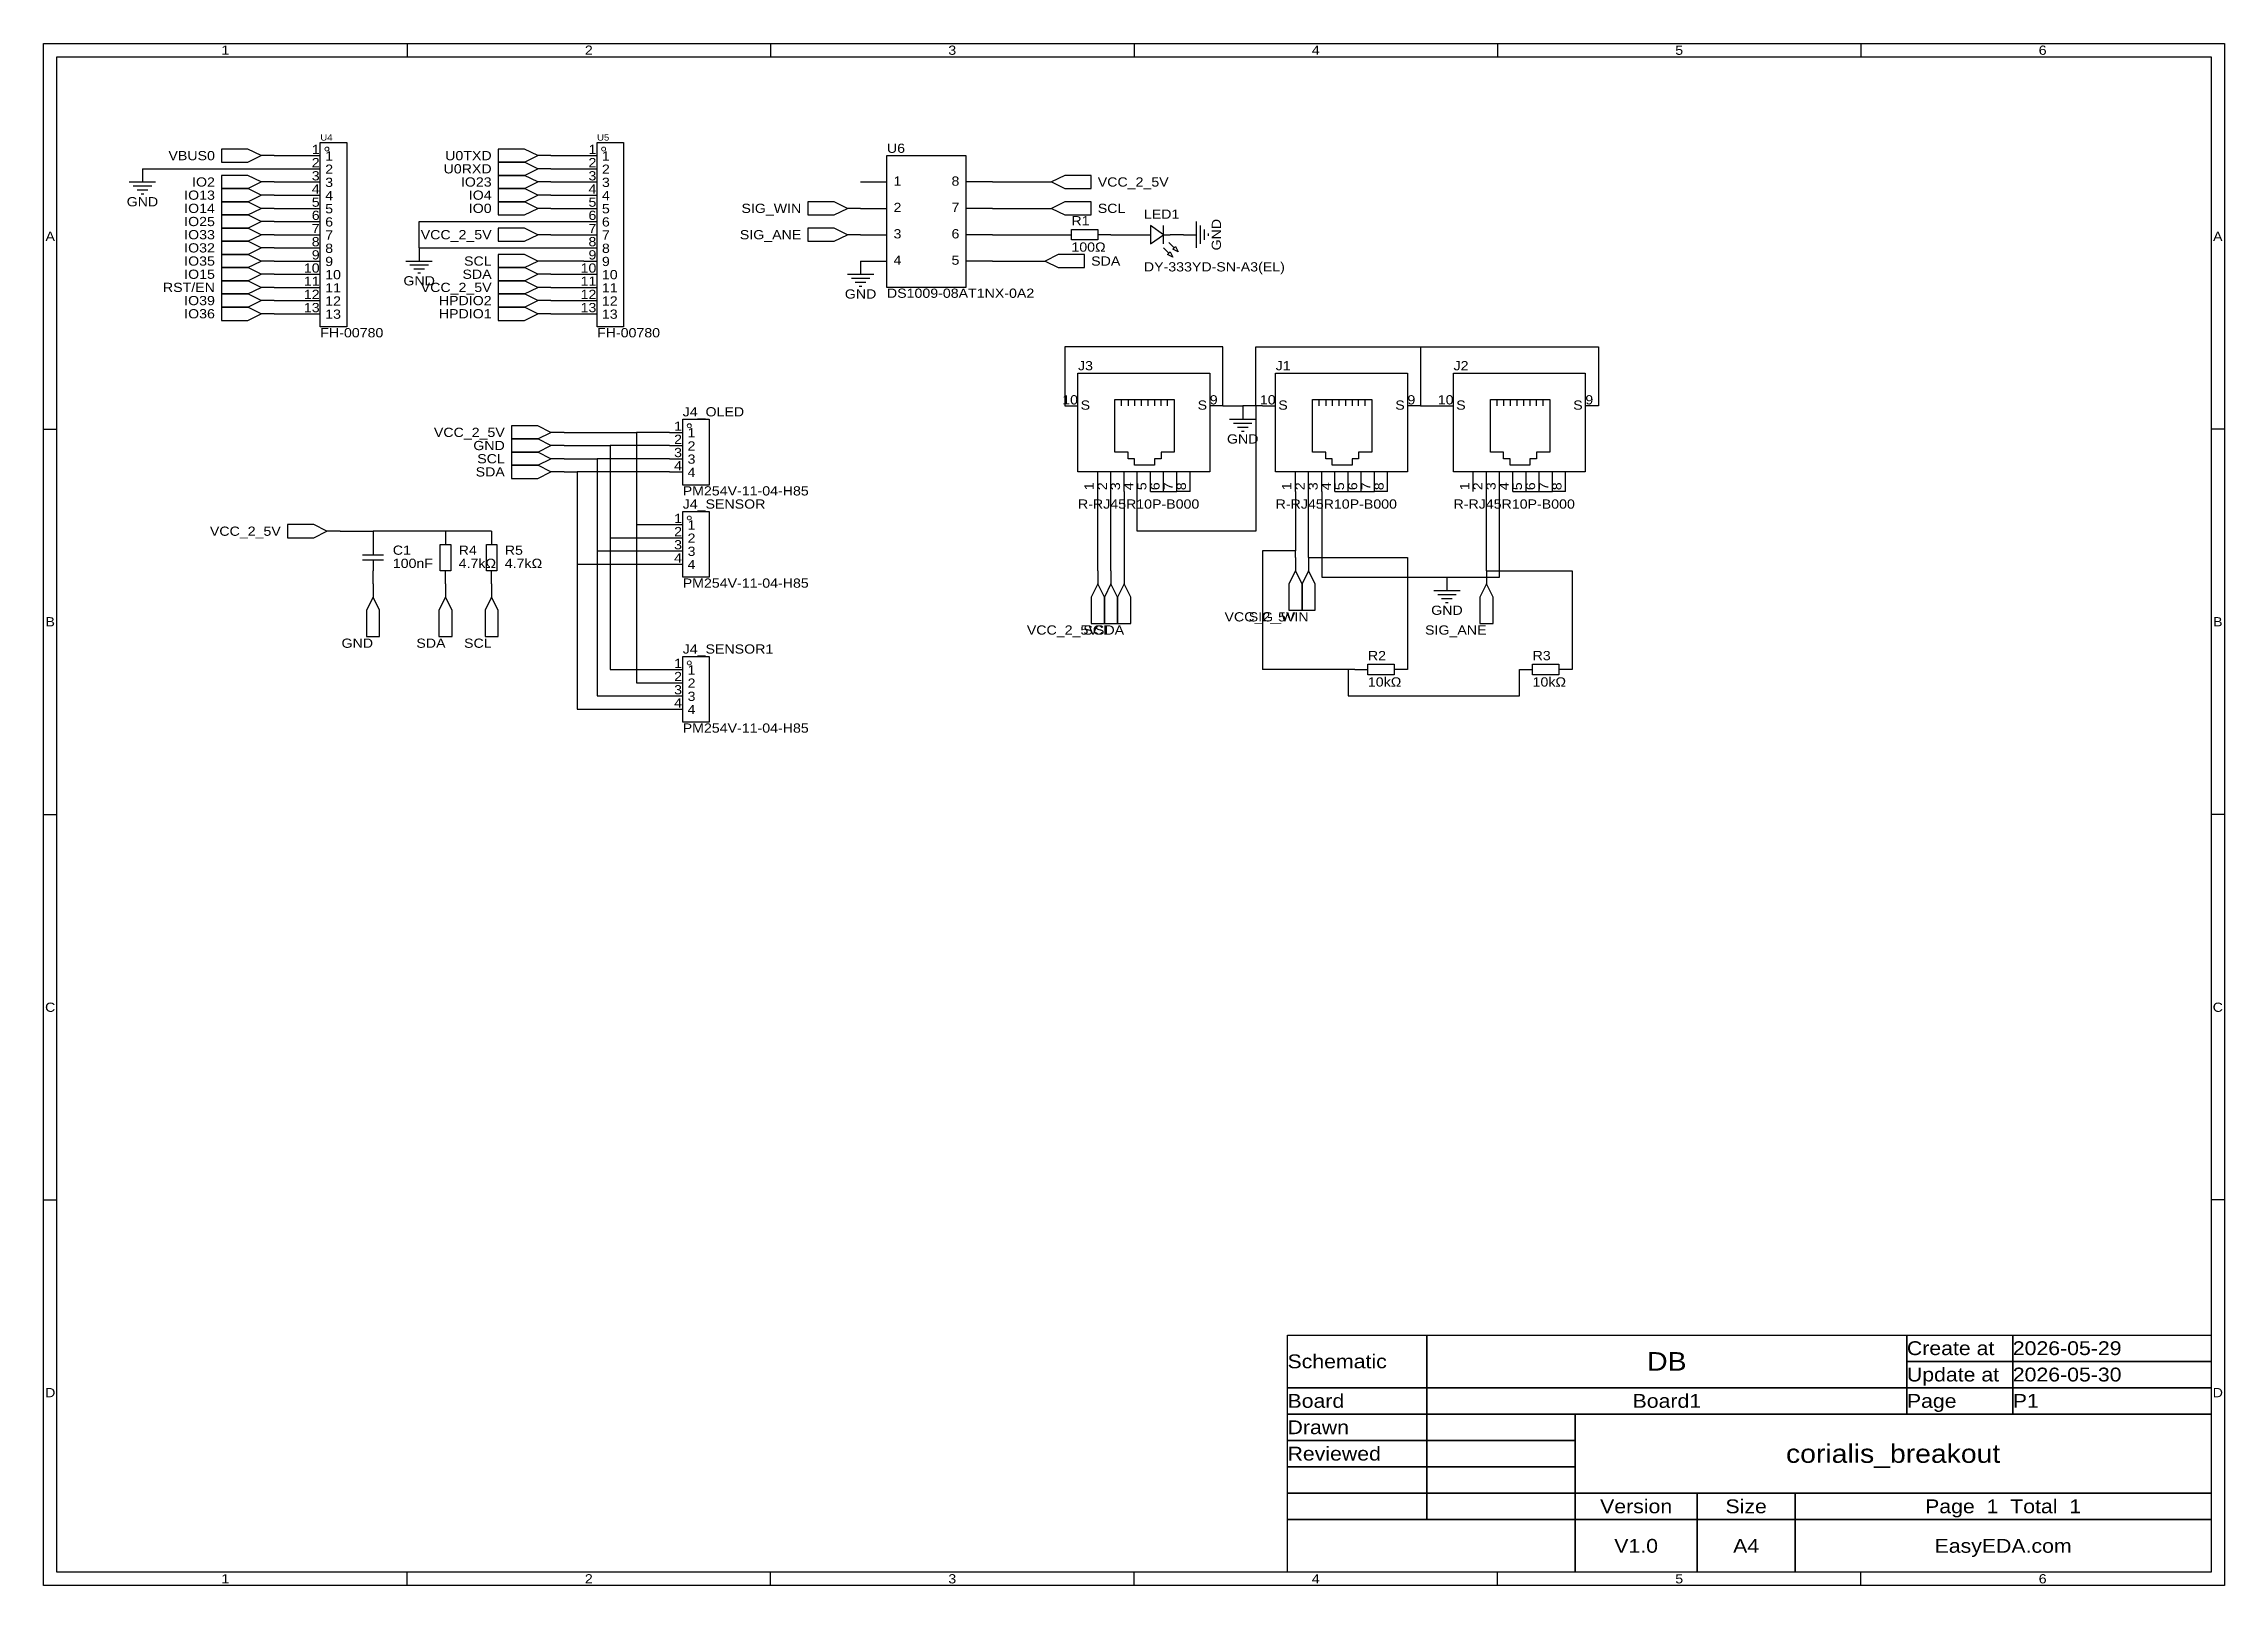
# Model space of a CAD drawing. Header units: millimetres. Extents: x 0 to 420, y 0 to 297.
import ezdxf
from ezdxf.enums import TextEntityAlignment as Align

# ---------------------------------------------------------------- set-up
doc = ezdxf.new("R2010")
doc.units = ezdxf.units.MM
doc.header["$MEASUREMENT"] = 0
doc.styles.get("Standard").update_dxf_attribs({"font": 'arial.ttf'})

msp = doc.modelspace()

# ---------------------------------------------------------------- texts
at = {"color": 1, "true_color": 0xa00000, "width": 1.1}
for s, height, p in [('1', 1.78, (35.03, 295.91)), ('2', 1.78, (105.09, 295.91)), ('3', 1.78, (175.15, 295.91)), ('4', 1.78, (245.22, 295.91)), ('5', 1.78, (315.28, 295.91)), ('6', 1.78, (385.34, 295.91)), ('A', 1.78, (1.27, 260.03)), ('A', 1.78, (419.1, 260.03)), ('B', 1.78, (1.27, 185.74)), ('B', 1.78, (419.1, 185.74)), ('C', 1.78, (1.27, 111.44)), ('C', 1.78, (419.1, 111.44)), ('DB', 3.556, (312.9, 43.18)), ('D', 1.78, (1.27, 37.15)), ('D', 1.78, (419.1, 37.15)), ('Board1', 2.667, (312.9, 35.56)), ('corialis_breakout', 3.556, (356.52, 25.4)), ('Version', 2.667, (306.98, 15.24)), ('Size', 2.667, (328.18, 15.24)), ('Page  1  Total  1', 2.667, (377.72, 15.24)), ('V1.0', 2.667, (306.98, 7.62)), ('A4', 2.667, (328.18, 7.62)), ('EasyEDA.com', 2.667, (377.72, 7.62)), ('1', 1.78, (35.03, 1.27)), ('2', 1.78, (105.09, 1.27)), ('3', 1.78, (175.15, 1.27)), ('4', 1.78, (245.22, 1.27)), ('5', 1.78, (315.28, 1.27)), ('6', 1.78, (385.34, 1.27))]:
    msp.add_text(s, height=height, dxfattribs=at).set_placement(p, align=Align.MIDDLE_CENTER)
at = {"color": 1, "true_color": 0x000000, "width": 1.1}
for s, height, p in [('1', 1.78, (53.21, 275.36)), ('1', 1.78, (106.55, 275.36)), ('2', 1.78, (53.21, 272.82)), ('2', 1.78, (106.55, 272.82)), ('4', 1.78, (53.21, 267.74)), ('3', 1.78, (53.21, 270.28)), ('4', 1.78, (106.55, 267.74)), ('3', 1.78, (106.55, 270.28)), ('8', 1.78, (176.53, 269.26)), ('5', 1.78, (53.21, 265.2)), ('6', 1.78, (53.21, 262.66)), ('5', 1.78, (106.55, 265.2)), ('6', 1.78, (106.55, 262.66)), ('7', 1.78, (176.53, 264.18)), ('7', 1.78, (53.21, 260.12)), ('7', 1.78, (106.55, 260.12)), ('6', 1.78, (176.53, 259.1)), ('8', 1.78, (53.21, 257.58)), ('9', 1.78, (53.21, 255.04)), ('8', 1.78, (106.55, 257.58)), ('9', 1.78, (106.55, 255.04)), ('10', 1.778, (53.21, 252.5)), ('11', 1.778, (53.21, 249.96)), ('10', 1.778, (106.55, 252.5)), ('11', 1.778, (106.55, 249.96)), ('5', 1.78, (176.53, 254.02)), ('12', 1.778, (53.21, 247.42)), ('12', 1.778, (106.55, 247.42)), ('13', 1.778, (53.21, 244.88)), ('13', 1.778, (106.55, 244.88)), ('10', 1.778, (199.39, 227.1)), ('S', 1.78, (224.28, 226.08)), ('10', 1.778, (237.49, 227.1)), ('S', 1.78, (262.38, 226.08)), ('10', 1.778, (271.78, 227.1)), ('S', 1.78, (296.67, 226.08)), ('1', 1.78, (123.06, 222.02)), ('3', 1.78, (123.06, 216.94)), ('2', 1.78, (123.06, 219.48)), ('4', 1.78, (123.06, 214.4)), ('1', 1.78, (123.06, 204.24)), ('2', 1.78, (123.06, 201.7)), ('4', 1.78, (123.06, 196.62)), ('3', 1.78, (123.06, 199.16)), ('1', 1.78, (123.06, 176.3)), ('3', 1.78, (123.06, 171.22)), ('2', 1.78, (123.06, 173.76)), ('4', 1.78, (123.06, 168.68))]:
    msp.add_text(s, height=height, dxfattribs=at).set_placement(p, align=Align.BOTTOM_RIGHT)
at = {"color": 1, "true_color": 0x000080, "width": 1.1}
for s, height, p in [('U4', 1.2, (53.34, 278.13)), ('U5', 1.2, (106.68, 278.13)), ('U6', 1.778, (162.56, 275.59)), ('LED1', 1.778, (212.09, 262.89)), ('J3', 1.778, (199.39, 233.68)), ('J1', 1.778, (237.49, 233.68)), ('J2', 1.778, (271.78, 233.68)), ('J4_OLED', 1.778, (123.19, 224.79)), ('J4_SENSOR', 1.778, (123.19, 207.01)), ('C1', 1.778, (67.31, 198.12)), ('R4', 1.778, (80.01, 198.12)), ('R5', 1.778, (88.9, 198.12)), ('J4_SENSOR1', 1.778, (123.19, 179.07)), ('R2', 1.778, (255.27, 177.8)), ('R3', 1.778, (287.02, 177.8))]:
    msp.add_text(s, height=height, dxfattribs=at).set_placement(p, align=Align.BOTTOM_LEFT)
for s, p in [('VBUS0', (33.02, 275.59)), ('U0RXD', (86.36, 273.05)), ('U0TXD', (86.36, 275.59)), ('IO2', (33.02, 270.51)), ('IO23', (86.36, 270.51)), ('IO13', (33.02, 267.97)), ('IO14', (33.02, 265.43)), ('IO4', (86.36, 267.97)), ('IO0', (86.36, 265.43)), ('SIG_WIN', (146.05, 265.43)), ('IO25', (33.02, 262.89)), ('IO33', (33.02, 260.35)), ('VCC_2_5V', (86.36, 260.35)), ('SIG_ANE', (146.05, 260.35)), ('IO32', (33.02, 257.81)), ('IO35', (33.02, 255.27)), ('IO15', (33.02, 252.73)), ('SDA', (86.36, 252.73)), ('SCL', (86.36, 255.27)), ('RST/EN', (33.02, 250.19)), ('IO39', (33.02, 247.65)), ('VCC_2_5V', (86.36, 250.19)), ('HPDIO2', (86.36, 247.65)), ('IO36', (33.02, 245.11)), ('HPDIO1', (86.36, 245.11)), ('VCC_2_5V', (88.9, 222.25)), ('GND', (88.9, 219.71)), ('SDA', (88.9, 214.63)), ('SCL', (88.9, 217.17)), ('VCC_2_5V', (45.72, 203.2)), ('VCC_2_5V', (203.2, 184.15)), ('SCL', (205.74, 184.15)), ('SDA', (208.28, 184.15)), ('VCC_2_5V', (241.3, 186.69)), ('SIG_WIN', (243.84, 186.69)), ('SIG_ANE', (278.13, 184.15)), ('GND', (63.5, 181.61)), ('SDA', (77.47, 181.61)), ('SCL', (86.36, 181.61))]:
    msp.add_text(s, height=1.778, dxfattribs=at).set_placement(p, align=Align.MIDDLE_RIGHT)
at = {"color": 1, "true_color": 0x000000, "width": 1.1}
for s, height, p in [('2', 1.78, (54.28, 271.55)), ('1', 1.78, (54.28, 274.09)), ('2', 1.78, (107.62, 271.55)), ('1', 1.78, (107.62, 274.09)), ('3', 1.78, (54.28, 269.01)), ('3', 1.78, (107.62, 269.01)), ('1', 1.78, (163.83, 269.26)), ('4', 1.78, (54.28, 266.47)), ('5', 1.78, (54.28, 263.93)), ('4', 1.78, (107.62, 266.47)), ('5', 1.78, (107.62, 263.93)), ('2', 1.78, (163.83, 264.18)), ('6', 1.78, (54.28, 261.39)), ('7', 1.78, (54.28, 258.85)), ('6', 1.78, (107.62, 261.39)), ('7', 1.78, (107.62, 258.85)), ('3', 1.78, (163.83, 259.1)), ('8', 1.78, (54.28, 256.31)), ('8', 1.78, (107.62, 256.31)), ('9', 1.78, (54.28, 253.77)), ('10', 1.778, (54.28, 251.23)), ('9', 1.78, (107.62, 253.77)), ('10', 1.778, (107.62, 251.23)), ('4', 1.78, (163.83, 254.02)), ('11', 1.778, (54.28, 248.69)), ('12', 1.778, (54.28, 246.15)), ('11', 1.778, (107.62, 248.69)), ('12', 1.778, (107.62, 246.15)), ('13', 1.778, (54.28, 243.61)), ('13', 1.778, (107.62, 243.61)), ('S', 1.78, (199.9, 226.08)), ('9', 1.78, (224.79, 227.1)), ('S', 1.78, (238, 226.08)), ('9', 1.78, (262.89, 227.1)), ('S', 1.78, (272.29, 226.08)), ('9', 1.78, (297.18, 227.1)), ('1', 1.78, (124.13, 220.75)), ('2', 1.78, (124.13, 218.21)), ('4', 1.78, (124.13, 213.13)), ('3', 1.78, (124.13, 215.67)), ('2', 1.78, (124.13, 200.43)), ('1', 1.78, (124.13, 202.97)), ('4', 1.78, (124.13, 195.35)), ('3', 1.78, (124.13, 197.89)), ('1', 1.78, (124.13, 175.03)), ('2', 1.78, (124.13, 172.49)), ('4', 1.78, (124.13, 167.41)), ('3', 1.78, (124.13, 169.95))]:
    msp.add_text(s, height=height, dxfattribs=at).set_placement(p, align=Align.BOTTOM_LEFT)
at = {"color": 1, "true_color": 0x000080, "width": 1.1}
for s, p in [('VCC_2_5V', (203.2, 270.51)), ('SCL', (203.2, 265.43)), ('SDA', (201.93, 255.27))]:
    msp.add_text(s, height=1.778, dxfattribs=at).set_placement(p, align=Align.MIDDLE_LEFT)
for p in [(19.05, 266.7), (72.39, 251.46), (157.48, 248.92), (231.14, 220.98), (270.51, 187.96)]:
    msp.add_text('GND', height=1.778, dxfattribs=at).set_placement(p, align=Align.MIDDLE_CENTER)
at = {"color": 1, "true_color": 0x0000ff, "width": 1.1}
for s, p in [('R1', (198.12, 261.62)), ('100Ω', (198.12, 256.54)), ('DY-333YD-SN-A3(EL)', (212.09, 252.73)), ('DS1009-08AT1NX-0A2', (162.56, 247.65)), ('FH-00780', (53.34, 240.03)), ('FH-00780', (106.68, 240.03)), ('PM254V-11-04-H85', (123.19, 209.55)), ('R-RJ45R10P-B000', (199.39, 207.01)), ('R-RJ45R10P-B000', (237.49, 207.01)), ('R-RJ45R10P-B000', (271.78, 207.01)), ('100nF', (67.31, 195.58)), ('4.7kΩ', (80.01, 195.58)), ('4.7kΩ', (88.9, 195.58)), ('PM254V-11-04-H85', (123.19, 191.77)), ('10kΩ', (255.27, 172.72)), ('10kΩ', (287.02, 172.72)), ('PM254V-11-04-H85', (123.19, 163.83))]:
    msp.add_text(s, height=1.778, dxfattribs=at).set_placement(p, align=Align.BOTTOM_LEFT)
at = {"color": 1, "true_color": 0x000080, "width": 1.1}
msp.add_text('GND', height=1.778, rotation=90, dxfattribs=at).set_placement((226.06, 260.35), align=Align.MIDDLE_CENTER)
at = {"color": 1, "true_color": 0x000000, "width": 1.1}
for s, p in [('1', (202.95, 212.62)), ('2', (205.49, 212.62)), ('3', (208.03, 212.62)), ('4', (210.57, 212.62)), ('5', (213.11, 212.62)), ('6', (215.65, 212.62)), ('7', (218.19, 212.62)), ('8', (220.73, 212.62)), ('1', (241.05, 212.62)), ('2', (243.59, 212.62)), ('3', (246.13, 212.62)), ('4', (248.67, 212.62)), ('5', (251.21, 212.62)), ('6', (253.75, 212.62)), ('7', (256.29, 212.62)), ('8', (258.83, 212.62)), ('1', (275.34, 212.62)), ('2', (277.88, 212.62)), ('3', (280.42, 212.62)), ('4', (282.96, 212.62)), ('5', (285.5, 212.62)), ('6', (288.04, 212.62)), ('7', (290.58, 212.62)), ('8', (293.12, 212.62))]:
    msp.add_text(s, height=1.78, rotation=90, dxfattribs=at).set_placement(p, align=Align.BOTTOM_RIGHT)
at = {"color": 1, "true_color": 0xa00000, "width": 1.1}
for s, p in [('Create at', (359.17, 45.72)), ('2026-05-29', (379.58, 45.72)), ('Schematic', (239.78, 43.18)), ('Update at', (359.17, 40.64)), ('2026-05-30', (379.58, 40.64)), ('Board', (239.78, 35.56)), ('Page', (359.17, 35.56)), ('P1', (379.58, 35.56)), ('Drawn', (239.78, 30.48)), ('Reviewed', (239.78, 25.4))]:
    msp.add_text(s, height=2.667, dxfattribs=at).set_placement(p, align=Align.MIDDLE_LEFT)

# ---------------------------------------------------------------- linework, layer by layer
at = {"color": 1, "true_color": 0xa00000}
for points in [[(0, 297.18), (420.37, 297.18), (420.37, 0), (0, 0)], [(2.54, 294.64), (417.83, 294.64), (417.83, 2.54), (2.54, 2.54)], [(53.34, 278.13), (58.42, 278.13), (58.42, 242.57), (53.34, 242.57)], [(106.68, 278.13), (111.76, 278.13), (111.76, 242.57), (106.68, 242.57)], [(41.91, 275.59), (39.37, 276.86), (34.29, 276.86), (34.29, 274.32), (39.37, 274.32)], [(95.25, 275.59), (92.71, 276.86), (87.63, 276.86), (87.63, 274.32), (92.71, 274.32)], [(95.25, 273.05), (92.71, 274.32), (87.63, 274.32), (87.63, 271.78), (92.71, 271.78)], [(162.56, 275.59), (177.8, 275.59), (177.8, 250.19), (162.56, 250.19)], [(41.91, 270.51), (39.37, 271.78), (34.29, 271.78), (34.29, 269.24), (39.37, 269.24)], [(41.91, 267.97), (39.37, 269.24), (34.29, 269.24), (34.29, 266.7), (39.37, 266.7)], [(95.25, 270.51), (92.71, 271.78), (87.63, 271.78), (87.63, 269.24), (92.71, 269.24)], [(95.25, 267.97), (92.71, 269.24), (87.63, 269.24), (87.63, 266.7), (92.71, 266.7)], [(194.31, 270.51), (196.85, 269.24), (201.93, 269.24), (201.93, 271.78), (196.85, 271.78)], [(41.91, 265.43), (39.37, 266.7), (34.29, 266.7), (34.29, 264.16), (39.37, 264.16)], [(95.25, 265.43), (92.71, 266.7), (87.63, 266.7), (87.63, 264.16), (92.71, 264.16)], [(154.94, 265.43), (152.4, 266.7), (147.32, 266.7), (147.32, 264.16), (152.4, 264.16)], [(194.31, 265.43), (196.85, 264.16), (201.93, 264.16), (201.93, 266.7), (196.85, 266.7)], [(41.91, 262.89), (39.37, 264.16), (34.29, 264.16), (34.29, 261.62), (39.37, 261.62)], [(41.91, 260.35), (39.37, 261.62), (34.29, 261.62), (34.29, 259.08), (39.37, 259.08)], [(95.25, 260.35), (92.71, 261.62), (87.63, 261.62), (87.63, 259.08), (92.71, 259.08)], [(154.94, 260.35), (152.4, 261.62), (147.32, 261.62), (147.32, 259.08), (152.4, 259.08)], [(198.12, 261.37), (203.2, 261.37), (203.2, 259.33), (198.12, 259.33)], [(213.36, 258.57), (215.9, 260.35), (213.36, 262.13)], [(41.91, 257.81), (39.37, 259.08), (34.29, 259.08), (34.29, 256.54), (39.37, 256.54)], [(41.91, 255.27), (39.37, 256.54), (34.29, 256.54), (34.29, 254), (39.37, 254)], [(95.25, 255.27), (92.71, 256.54), (87.63, 256.54), (87.63, 254), (92.71, 254)], [(193.04, 255.27), (195.58, 254), (200.66, 254), (200.66, 256.54), (195.58, 256.54)], [(217.68, 256.03), (216.66, 256.54), (217.17, 257.05)], [(218.69, 257.05), (217.68, 257.56), (218.19, 258.06)], [(41.91, 252.73), (39.37, 254), (34.29, 254), (34.29, 251.46), (39.37, 251.46)], [(95.25, 252.73), (92.71, 254), (87.63, 254), (87.63, 251.46), (92.71, 251.46)], [(41.91, 250.19), (39.37, 251.46), (34.29, 251.46), (34.29, 248.92), (39.37, 248.92)], [(41.91, 247.65), (39.37, 248.92), (34.29, 248.92), (34.29, 246.38), (39.37, 246.38)], [(95.25, 250.19), (92.71, 251.46), (87.63, 251.46), (87.63, 248.92), (92.71, 248.92)], [(95.25, 247.65), (92.71, 248.92), (87.63, 248.92), (87.63, 246.38), (92.71, 246.38)], [(41.91, 245.11), (39.37, 246.38), (34.29, 246.38), (34.29, 243.84), (39.37, 243.84)], [(95.25, 245.11), (92.71, 246.38), (87.63, 246.38), (87.63, 243.84), (92.71, 243.84)], [(199.39, 233.68), (224.79, 233.68), (224.79, 214.63), (199.39, 214.63)], [(237.49, 233.68), (262.89, 233.68), (262.89, 214.63), (237.49, 214.63)], [(271.78, 233.68), (297.18, 233.68), (297.18, 214.63), (271.78, 214.63)], [(206.5, 228.6), (217.93, 228.6), (217.93, 218.44), (215.39, 218.44), (215.39, 217.17), (214.12, 217.17), (214.12, 215.9), (210.31, 215.9), (210.31, 217.17), (209.04, 217.17), (209.04, 218.44), (206.5, 218.44)], [(244.6, 228.6), (256.03, 228.6), (256.03, 218.44), (253.49, 218.44), (253.49, 217.17), (252.22, 217.17), (252.22, 215.9), (248.41, 215.9), (248.41, 217.17), (247.14, 217.17), (247.14, 218.44), (244.6, 218.44)], [(278.89, 228.6), (290.32, 228.6), (290.32, 218.44), (287.78, 218.44), (287.78, 217.17), (286.51, 217.17), (286.51, 215.9), (282.7, 215.9), (282.7, 217.17), (281.43, 217.17), (281.43, 218.44), (278.89, 218.44)], [(97.79, 222.25), (95.25, 223.52), (90.17, 223.52), (90.17, 220.98), (95.25, 220.98)], [(123.19, 224.79), (128.27, 224.79), (128.27, 212.09), (123.19, 212.09)], [(97.79, 219.71), (95.25, 220.98), (90.17, 220.98), (90.17, 218.44), (95.25, 218.44)], [(97.79, 217.17), (95.25, 218.44), (90.17, 218.44), (90.17, 215.9), (95.25, 215.9)], [(97.79, 214.63), (95.25, 215.9), (90.17, 215.9), (90.17, 213.36), (95.25, 213.36)], [(123.19, 207.01), (128.27, 207.01), (128.27, 194.31), (123.19, 194.31)], [(54.61, 203.2), (52.07, 204.47), (46.99, 204.47), (46.99, 201.93), (52.07, 201.93)], [(76.45, 195.58), (76.45, 200.66), (78.49, 200.66), (78.49, 195.58)], [(85.34, 195.58), (85.34, 200.66), (87.38, 200.66), (87.38, 195.58)], [(241.3, 195.58), (240.03, 193.04), (240.03, 187.96), (242.57, 187.96), (242.57, 193.04)], [(243.84, 195.58), (242.57, 193.04), (242.57, 187.96), (245.11, 187.96), (245.11, 193.04)], [(63.5, 190.5), (62.23, 187.96), (62.23, 182.88), (64.77, 182.88), (64.77, 187.96)], [(77.47, 190.5), (76.2, 187.96), (76.2, 182.88), (78.74, 182.88), (78.74, 187.96)], [(86.36, 190.5), (85.09, 187.96), (85.09, 182.88), (87.63, 182.88), (87.63, 187.96)], [(203.2, 193.04), (201.93, 190.5), (201.93, 185.42), (204.47, 185.42), (204.47, 190.5)], [(205.74, 193.04), (204.47, 190.5), (204.47, 185.42), (207.01, 185.42), (207.01, 190.5)], [(208.28, 193.04), (207.01, 190.5), (207.01, 185.42), (209.55, 185.42), (209.55, 190.5)], [(278.13, 193.04), (276.86, 190.5), (276.86, 185.42), (279.4, 185.42), (279.4, 190.5)], [(123.19, 179.07), (128.27, 179.07), (128.27, 166.37), (123.19, 166.37)], [(255.27, 177.55), (260.35, 177.55), (260.35, 175.51), (255.27, 175.51)], [(287.02, 177.55), (292.1, 177.55), (292.1, 175.51), (287.02, 175.51)]]:
    msp.add_lwpolyline(points, close=True, dxfattribs=at)
for points in [[(70.06, 297.18), (70.06, 294.64)], [(140.12, 297.18), (140.12, 294.64)], [(210.19, 297.18), (210.19, 294.64)], [(280.25, 297.18), (280.25, 294.64)], [(350.31, 297.18), (350.31, 294.64)], [(16.51, 270.51), (21.59, 270.51)], [(17.27, 269.75), (20.83, 269.75)], [(18.03, 268.99), (20.07, 268.99)], [(18.8, 268.22), (19.3, 268.22)], [(215.9, 258.57), (215.9, 262.13)], [(222.25, 257.81), (222.25, 262.89)], [(223.01, 258.57), (223.01, 262.13)], [(223.77, 259.33), (223.77, 261.37)], [(212.09, 260.35), (213.36, 260.35)], [(215.9, 260.35), (217.17, 260.35)], [(215.9, 257.81), (216.92, 256.79)], [(216.92, 258.83), (217.93, 257.81)], [(224.54, 260.1), (224.54, 260.6)], [(69.85, 255.27), (74.93, 255.27)], [(70.61, 254.51), (74.17, 254.51)], [(71.37, 253.75), (73.41, 253.75)], [(72.14, 252.98), (72.64, 252.98)], [(154.94, 252.73), (160.02, 252.73)], [(155.7, 251.97), (159.26, 251.97)], [(156.46, 251.21), (158.5, 251.21)], [(157.23, 250.44), (157.73, 250.44)], [(207.77, 227.33), (207.77, 228.6)], [(209.04, 228.6), (209.04, 227.33)], [(210.31, 228.6), (210.31, 227.33)], [(211.58, 228.6), (211.58, 227.33)], [(212.85, 228.6), (212.85, 227.33)], [(214.12, 228.6), (214.12, 227.33)], [(215.39, 227.33), (215.39, 228.6)], [(216.66, 227.33), (216.66, 228.6)], [(245.87, 227.33), (245.87, 228.6)], [(247.14, 228.6), (247.14, 227.33)], [(248.41, 228.6), (248.41, 227.33)], [(249.68, 228.6), (249.68, 227.33)], [(250.95, 228.6), (250.95, 227.33)], [(252.22, 228.6), (252.22, 227.33)], [(253.49, 227.33), (253.49, 228.6)], [(254.76, 227.33), (254.76, 228.6)], [(280.16, 227.33), (280.16, 228.6)], [(281.43, 228.6), (281.43, 227.33)], [(282.7, 228.6), (282.7, 227.33)], [(283.97, 228.6), (283.97, 227.33)], [(285.24, 228.6), (285.24, 227.33)], [(286.51, 228.6), (286.51, 227.33)], [(287.78, 227.33), (287.78, 228.6)], [(289.05, 227.33), (289.05, 228.6)], [(0, 222.88), (2.54, 222.88)], [(228.6, 224.79), (233.68, 224.79)], [(229.36, 224.03), (232.92, 224.03)], [(230.12, 223.27), (232.16, 223.27)], [(420.37, 222.88), (417.83, 222.88)], [(230.89, 222.5), (231.39, 222.5)], [(61.47, 198.63), (65.53, 198.63)], [(65.53, 197.61), (61.47, 197.61)], [(63.5, 200.66), (63.5, 198.63)], [(63.5, 197.61), (63.5, 195.58)], [(267.97, 191.77), (273.05, 191.77)], [(268.73, 191.01), (272.29, 191.01)], [(269.49, 190.25), (271.53, 190.25)], [(270.26, 189.48), (270.76, 189.48)], [(0, 148.59), (2.54, 148.59)], [(420.37, 148.59), (417.83, 148.59)], [(0, 74.3), (2.54, 74.3)], [(420.37, 74.3), (417.83, 74.3)], [(239.78, 48.26), (266.64, 48.26)], [(239.78, 38.1), (239.78, 48.26)], [(266.64, 48.26), (266.64, 38.1)], [(266.64, 48.26), (359.17, 48.26)], [(266.64, 38.1), (266.64, 48.26)], [(359.17, 48.26), (359.17, 38.1)], [(359.17, 48.26), (379.58, 48.26)], [(359.17, 43.18), (359.17, 48.26)], [(379.58, 48.26), (379.58, 43.18)], [(379.58, 48.26), (417.83, 48.26)], [(379.58, 43.18), (379.58, 48.26)], [(417.83, 48.26), (417.83, 43.18)], [(379.58, 43.18), (359.17, 43.18)], [(359.17, 43.18), (379.58, 43.18)], [(359.17, 38.1), (359.17, 43.18)], [(417.83, 43.18), (379.58, 43.18)], [(379.58, 43.18), (379.58, 38.1)], [(379.58, 43.18), (417.83, 43.18)], [(379.58, 38.1), (379.58, 43.18)], [(417.83, 43.18), (417.83, 38.1)], [(266.64, 38.1), (239.78, 38.1)], [(239.78, 38.1), (266.64, 38.1)], [(239.78, 33.02), (239.78, 38.1)], [(359.17, 38.1), (266.64, 38.1)], [(266.64, 38.1), (266.64, 33.02)], [(266.64, 38.1), (359.17, 38.1)], [(266.64, 33.02), (266.64, 38.1)], [(379.58, 38.1), (359.17, 38.1)], [(359.17, 38.1), (359.17, 33.02)], [(359.17, 38.1), (379.58, 38.1)], [(359.17, 33.02), (359.17, 38.1)], [(417.83, 38.1), (379.58, 38.1)], [(379.58, 38.1), (379.58, 33.02)], [(379.58, 38.1), (417.83, 38.1)], [(379.58, 33.02), (379.58, 38.1)], [(417.83, 38.1), (417.83, 33.02)], [(266.64, 33.02), (239.78, 33.02)], [(239.78, 33.02), (266.64, 33.02)], [(239.78, 27.94), (239.78, 33.02)], [(359.17, 33.02), (266.64, 33.02)], [(266.64, 33.02), (266.64, 27.94)], [(266.64, 33.02), (295.21, 33.02)], [(266.64, 27.94), (266.64, 33.02)], [(295.21, 33.02), (295.21, 27.94)], [(295.21, 33.02), (417.83, 33.02)], [(295.21, 17.78), (295.21, 33.02)], [(379.58, 33.02), (359.17, 33.02)], [(417.83, 33.02), (379.58, 33.02)], [(417.83, 33.02), (417.83, 17.78)], [(266.64, 27.94), (239.78, 27.94)], [(239.78, 27.94), (266.64, 27.94)], [(239.78, 22.86), (239.78, 27.94)], [(295.21, 27.94), (266.64, 27.94)], [(266.64, 27.94), (266.64, 22.86)], [(266.64, 27.94), (295.21, 27.94)], [(266.64, 22.86), (266.64, 27.94)], [(295.21, 27.94), (295.21, 22.86)], [(266.64, 22.86), (239.78, 22.86)], [(239.78, 22.86), (266.64, 22.86)], [(239.78, 17.78), (239.78, 22.86)], [(295.21, 22.86), (266.64, 22.86)], [(266.64, 22.86), (266.64, 17.78)], [(266.64, 22.86), (295.21, 22.86)], [(266.64, 17.78), (266.64, 22.86)], [(295.21, 22.86), (295.21, 17.78)], [(266.64, 17.78), (239.78, 17.78)], [(239.78, 17.78), (266.64, 17.78)], [(239.78, 12.7), (239.78, 17.78)], [(295.21, 17.78), (266.64, 17.78)], [(266.64, 17.78), (266.64, 12.7)], [(266.64, 17.78), (295.21, 17.78)], [(266.64, 12.7), (266.64, 17.78)], [(417.83, 17.78), (295.21, 17.78)], [(295.21, 17.78), (295.21, 12.7)], [(295.21, 17.78), (318.75, 17.78)], [(295.21, 12.7), (295.21, 17.78)], [(318.75, 17.78), (318.75, 12.7)], [(318.75, 17.78), (337.62, 17.78)], [(318.75, 12.7), (318.75, 17.78)], [(337.62, 17.78), (337.62, 12.7)], [(337.62, 17.78), (417.83, 17.78)], [(337.62, 12.7), (337.62, 17.78)], [(417.83, 17.78), (417.83, 12.7)], [(266.64, 12.7), (239.78, 12.7)], [(239.78, 12.7), (295.21, 12.7)], [(239.78, 2.54), (239.78, 12.7)], [(295.21, 12.7), (266.64, 12.7)], [(318.75, 12.7), (295.21, 12.7)], [(295.21, 12.7), (295.21, 2.54)], [(295.21, 12.7), (318.75, 12.7)], [(295.21, 2.54), (295.21, 12.7)], [(337.62, 12.7), (318.75, 12.7)], [(318.75, 12.7), (318.75, 2.54)], [(318.75, 12.7), (337.62, 12.7)], [(318.75, 2.54), (318.75, 12.7)], [(417.83, 12.7), (337.62, 12.7)], [(337.62, 12.7), (337.62, 2.54)], [(337.62, 12.7), (417.83, 12.7)], [(337.62, 2.54), (337.62, 12.7)], [(417.83, 12.7), (417.83, 2.54)], [(70.06, 0), (70.06, 2.54)], [(140.12, 0), (140.12, 2.54)], [(210.19, 0), (210.19, 2.54)], [(295.21, 2.54), (239.78, 2.54)], [(280.25, 0), (280.25, 2.54)], [(318.75, 2.54), (295.21, 2.54)], [(337.62, 2.54), (318.75, 2.54)], [(417.83, 2.54), (337.62, 2.54)], [(350.31, 0), (350.31, 2.54)]]:
    msp.add_lwpolyline(points, dxfattribs=at)
at = {"color": 1, "true_color": 0x880000}
for points in [[(44.45, 275.59), (41.91, 275.59)], [(50.8, 275.59), (53.34, 275.59)], [(97.79, 275.59), (95.25, 275.59)], [(104.14, 275.59), (106.68, 275.59)], [(19.05, 273.05), (19.05, 270.51)], [(44.45, 270.51), (41.91, 270.51)], [(50.8, 273.05), (53.34, 273.05)], [(50.8, 270.51), (53.34, 270.51)], [(97.79, 273.05), (95.25, 273.05)], [(97.79, 270.51), (95.25, 270.51)], [(104.14, 273.05), (106.68, 273.05)], [(104.14, 270.51), (106.68, 270.51)], [(157.48, 270.51), (162.56, 270.51)], [(182.88, 270.51), (177.8, 270.51)], [(191.77, 270.51), (194.31, 270.51)], [(44.45, 267.97), (41.91, 267.97)], [(44.45, 265.43), (41.91, 265.43)], [(50.8, 267.97), (53.34, 267.97)], [(50.8, 265.43), (53.34, 265.43)], [(97.79, 267.97), (95.25, 267.97)], [(97.79, 265.43), (95.25, 265.43)], [(104.14, 267.97), (106.68, 267.97)], [(104.14, 265.43), (106.68, 265.43)], [(157.48, 265.43), (154.94, 265.43)], [(157.48, 265.43), (162.56, 265.43)], [(182.88, 265.43), (177.8, 265.43)], [(191.77, 265.43), (194.31, 265.43)], [(44.45, 262.89), (41.91, 262.89)], [(50.8, 262.89), (53.34, 262.89)], [(104.14, 262.89), (106.68, 262.89)], [(44.45, 260.35), (41.91, 260.35)], [(44.45, 257.81), (41.91, 257.81)], [(50.8, 260.35), (53.34, 260.35)], [(50.8, 257.81), (53.34, 257.81)], [(72.39, 257.81), (72.39, 255.27)], [(97.79, 260.35), (95.25, 260.35)], [(104.14, 260.35), (106.68, 260.35)], [(104.14, 257.81), (106.68, 257.81)], [(157.48, 260.35), (154.94, 260.35)], [(157.48, 260.35), (162.56, 260.35)], [(182.88, 260.35), (177.8, 260.35)], [(195.58, 260.35), (198.12, 260.35)], [(205.74, 260.35), (203.2, 260.35)], [(209.55, 260.35), (212.09, 260.35)], [(219.71, 260.35), (217.17, 260.35)], [(219.71, 260.35), (222.25, 260.35)], [(44.45, 255.27), (41.91, 255.27)], [(44.45, 252.73), (41.91, 252.73)], [(50.8, 255.27), (53.34, 255.27)], [(50.8, 252.73), (53.34, 252.73)], [(97.79, 255.27), (95.25, 255.27)], [(97.79, 252.73), (95.25, 252.73)], [(104.14, 255.27), (106.68, 255.27)], [(104.14, 252.73), (106.68, 252.73)], [(157.48, 255.27), (162.56, 255.27)], [(157.48, 255.27), (157.48, 252.73)], [(182.88, 255.27), (177.8, 255.27)], [(190.5, 255.27), (193.04, 255.27)], [(44.45, 250.19), (41.91, 250.19)], [(50.8, 250.19), (53.34, 250.19)], [(97.79, 250.19), (95.25, 250.19)], [(104.14, 250.19), (106.68, 250.19)], [(44.45, 247.65), (41.91, 247.65)], [(44.45, 245.11), (41.91, 245.11)], [(50.8, 247.65), (53.34, 247.65)], [(50.8, 245.11), (53.34, 245.11)], [(97.79, 247.65), (95.25, 247.65)], [(97.79, 245.11), (95.25, 245.11)], [(104.14, 247.65), (106.68, 247.65)], [(104.14, 245.11), (106.68, 245.11)], [(196.85, 227.33), (199.39, 227.33)], [(227.33, 227.33), (224.79, 227.33)], [(231.14, 227.33), (231.14, 224.79)], [(234.95, 227.33), (237.49, 227.33)], [(265.43, 227.33), (262.89, 227.33)], [(269.24, 227.33), (271.78, 227.33)], [(299.72, 227.33), (297.18, 227.33)], [(100.33, 222.25), (97.79, 222.25)], [(100.33, 219.71), (97.79, 219.71)], [(120.65, 222.25), (123.19, 222.25)], [(120.65, 219.71), (123.19, 219.71)], [(100.33, 217.17), (97.79, 217.17)], [(100.33, 214.63), (97.79, 214.63)], [(120.65, 217.17), (123.19, 217.17)], [(120.65, 214.63), (123.19, 214.63)], [(203.2, 210.82), (203.2, 214.63)], [(205.74, 210.82), (205.74, 214.63)], [(208.28, 210.82), (208.28, 214.63)], [(210.82, 210.82), (210.82, 214.63)], [(213.36, 210.82), (213.36, 214.63)], [(215.9, 210.82), (215.9, 214.63)], [(218.44, 210.82), (218.44, 214.63)], [(220.98, 210.82), (220.98, 214.63)], [(241.3, 210.82), (241.3, 214.63)], [(243.84, 210.82), (243.84, 214.63)], [(246.38, 210.82), (246.38, 214.63)], [(248.92, 210.82), (248.92, 214.63)], [(251.46, 210.82), (251.46, 214.63)], [(254, 210.82), (254, 214.63)], [(256.54, 210.82), (256.54, 214.63)], [(259.08, 210.82), (259.08, 214.63)], [(275.59, 210.82), (275.59, 214.63)], [(278.13, 210.82), (278.13, 214.63)], [(280.67, 210.82), (280.67, 214.63)], [(283.21, 210.82), (283.21, 214.63)], [(285.75, 210.82), (285.75, 214.63)], [(288.29, 210.82), (288.29, 214.63)], [(290.83, 210.82), (290.83, 214.63)], [(293.37, 210.82), (293.37, 214.63)], [(57.15, 203.2), (54.61, 203.2)], [(63.5, 203.2), (63.5, 200.66)], [(77.47, 203.2), (77.47, 200.66)], [(86.36, 203.2), (86.36, 200.66)], [(120.65, 204.47), (123.19, 204.47)], [(120.65, 201.93), (123.19, 201.93)], [(120.65, 199.39), (123.19, 199.39)], [(241.3, 198.12), (241.3, 195.58)], [(243.84, 198.12), (243.84, 195.58)], [(63.5, 193.04), (63.5, 195.58)], [(77.47, 193.04), (77.47, 195.58)], [(86.36, 193.04), (86.36, 195.58)], [(120.65, 196.85), (123.19, 196.85)], [(203.2, 195.58), (203.2, 193.04)], [(205.74, 195.58), (205.74, 193.04)], [(208.28, 195.58), (208.28, 193.04)], [(270.51, 194.31), (270.51, 191.77)], [(278.13, 195.58), (278.13, 193.04)], [(63.5, 193.04), (63.5, 190.5)], [(77.47, 193.04), (77.47, 190.5)], [(86.36, 193.04), (86.36, 190.5)], [(120.65, 176.53), (123.19, 176.53)], [(120.65, 173.99), (123.19, 173.99)], [(252.73, 176.53), (255.27, 176.53)], [(262.89, 176.53), (260.35, 176.53)], [(284.48, 176.53), (287.02, 176.53)], [(294.64, 176.53), (292.1, 176.53)], [(120.65, 171.45), (123.19, 171.45)], [(120.65, 168.91), (123.19, 168.91)]]:
    msp.add_lwpolyline(points, dxfattribs=at)
at = {"color": 1, "true_color": 0x008800}
for points in [[(44.45, 275.59), (50.8, 275.59)], [(97.79, 275.59), (104.14, 275.59)], [(19.05, 273.05), (50.8, 273.05)], [(44.45, 270.51), (50.8, 270.51)], [(97.79, 273.05), (104.14, 273.05)], [(97.79, 270.51), (104.14, 270.51)], [(182.88, 270.51), (191.77, 270.51)], [(44.45, 267.97), (50.8, 267.97)], [(44.45, 265.43), (50.8, 265.43)], [(97.79, 267.97), (104.14, 267.97)], [(97.79, 265.43), (104.14, 265.43)], [(182.88, 265.43), (191.77, 265.43)], [(44.45, 262.89), (50.8, 262.89)], [(72.39, 257.81), (72.39, 262.89)], [(72.39, 262.89), (104.14, 262.89)], [(44.45, 260.35), (50.8, 260.35)], [(44.45, 257.81), (50.8, 257.81)], [(72.39, 257.81), (104.14, 257.81)], [(97.79, 260.35), (104.14, 260.35)], [(182.88, 260.35), (195.58, 260.35)], [(205.74, 260.35), (209.55, 260.35)], [(44.45, 255.27), (50.8, 255.27)], [(44.45, 252.73), (50.8, 252.73)], [(104.14, 255.27), (97.79, 255.27)], [(97.79, 252.73), (104.14, 252.73)], [(182.88, 255.27), (190.5, 255.27)], [(44.45, 250.19), (50.8, 250.19)], [(97.79, 250.19), (104.14, 250.19)], [(44.45, 247.65), (50.8, 247.65)], [(44.45, 245.11), (50.8, 245.11)], [(97.79, 247.65), (104.14, 247.65)], [(97.79, 245.11), (104.14, 245.11)], [(227.33, 238.76), (196.85, 238.76)], [(196.85, 238.76), (196.85, 227.33)], [(227.33, 227.33), (227.33, 238.76)], [(233.68, 227.33), (233.68, 238.76)], [(233.68, 238.76), (265.43, 238.76)], [(265.43, 238.76), (265.43, 227.33)], [(265.43, 238.76), (299.72, 238.76)], [(299.72, 238.76), (299.72, 227.33)], [(227.33, 227.33), (231.14, 227.33)], [(233.68, 227.33), (231.14, 227.33)], [(234.95, 227.33), (233.68, 227.33)], [(233.68, 227.33), (233.68, 203.2)], [(265.43, 227.33), (269.24, 227.33)], [(100.33, 222.25), (114.3, 222.25)], [(100.33, 219.71), (109.22, 219.71)], [(109.22, 219.71), (109.22, 201.93)], [(120.65, 219.71), (109.22, 219.71)], [(114.3, 222.25), (114.3, 204.47)], [(120.65, 222.25), (114.3, 222.25)], [(100.33, 217.17), (106.68, 217.17)], [(100.33, 214.63), (102.87, 214.63)], [(102.87, 214.63), (102.87, 196.85)], [(120.65, 214.63), (102.87, 214.63)], [(106.68, 217.17), (106.68, 199.39)], [(120.65, 217.17), (106.68, 217.17)], [(203.2, 195.58), (203.2, 210.82)], [(205.74, 195.58), (205.74, 210.82)], [(208.28, 210.82), (208.28, 195.58)], [(210.82, 203.2), (210.82, 210.82)], [(213.36, 210.82), (215.9, 210.82)], [(215.9, 210.82), (218.44, 210.82)], [(220.98, 210.82), (218.44, 210.82)], [(241.3, 210.82), (241.3, 199.39)], [(243.84, 198.12), (243.84, 210.82)], [(246.38, 210.82), (246.38, 194.31)], [(248.92, 210.82), (251.46, 210.82)], [(251.46, 210.82), (254, 210.82)], [(254, 210.82), (256.54, 210.82)], [(259.08, 210.82), (256.54, 210.82)], [(278.13, 195.58), (278.13, 210.82)], [(280.67, 194.31), (280.67, 210.82)], [(283.21, 210.82), (285.75, 210.82)], [(285.75, 210.82), (288.29, 210.82)], [(288.29, 210.82), (290.83, 210.82)], [(293.37, 210.82), (290.83, 210.82)], [(57.15, 203.2), (63.5, 203.2)], [(77.47, 203.2), (63.5, 203.2)], [(86.36, 203.2), (77.47, 203.2)], [(109.22, 201.93), (120.65, 201.93)], [(109.22, 201.93), (109.22, 176.53)], [(114.3, 204.47), (120.65, 204.47)], [(114.3, 204.47), (114.3, 173.99)], [(233.68, 203.2), (210.82, 203.2)], [(106.68, 199.39), (120.65, 199.39)], [(106.68, 199.39), (106.68, 171.45)], [(241.3, 199.39), (234.95, 199.39)], [(234.95, 199.39), (234.95, 176.53)], [(241.3, 198.12), (241.3, 199.39)], [(243.84, 198.12), (262.89, 198.12)], [(262.89, 198.12), (262.89, 176.53)], [(102.87, 196.85), (120.65, 196.85)], [(102.87, 196.85), (102.87, 168.91)], [(246.38, 194.31), (270.51, 194.31)], [(270.51, 194.31), (280.67, 194.31)], [(278.13, 195.58), (294.64, 195.58)], [(294.64, 195.58), (294.64, 176.53)], [(109.22, 176.53), (120.65, 176.53)], [(114.3, 173.99), (120.65, 173.99)], [(251.46, 176.53), (234.95, 176.53)], [(252.73, 176.53), (251.46, 176.53)], [(251.46, 176.53), (251.46, 171.45)], [(284.48, 171.45), (284.48, 176.53)], [(102.87, 168.91), (120.65, 168.91)], [(106.68, 171.45), (120.65, 171.45)], [(251.46, 171.45), (284.48, 171.45)]]:
    msp.add_lwpolyline(points, dxfattribs=at)
at = {"color": 1, "lineweight": 0, "true_color": 0xa00000}
for centre in [(54.61, 276.86), (107.95, 276.86), (124.46, 223.52), (124.46, 205.74), (124.46, 177.8)]:
    msp.add_circle(centre, 0.381, dxfattribs=at)

msp.set_redraw_order([(e.dxf.handle, doc.entitydb.next_handle()) for e in msp.query("TEXT MTEXT ATTDEF DIMENSION ARC_DIMENSION")])  # texts and dimensions are drawn at this point

doc.saveas('drawing.dxf')
